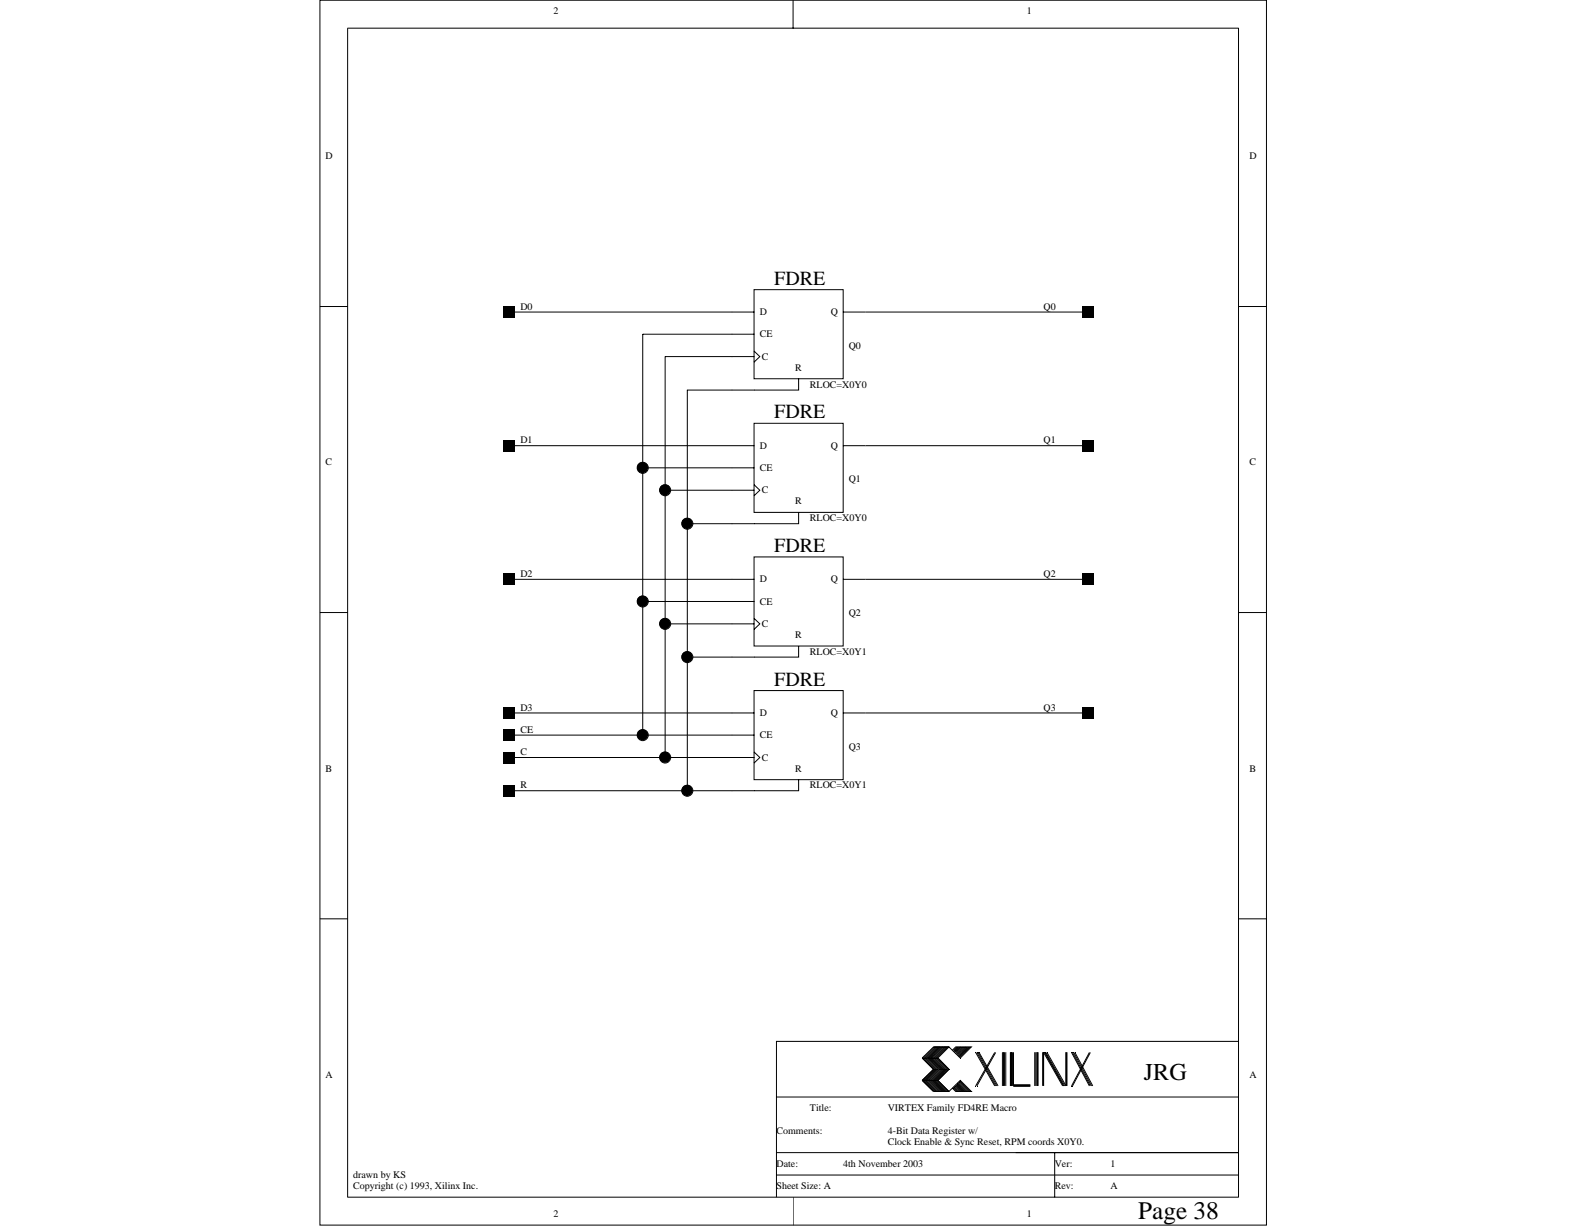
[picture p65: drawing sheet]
<svg xmlns="http://www.w3.org/2000/svg" width="279mm" height="216mm" viewBox="0 0 279 216" stroke-linecap="round" stroke-linejoin="round" font-family="sans-serif">
<defs><g id="words">
<text font-size="4.4" x="200" y="214.3">Page 38</text>
<text font-size="4.2" x="201" y="189.9">JRG</text>
<g font-size="3.5">
<text x="136.1" y="50.1">FDRE</text>
<text x="136.1" y="73.6">FDRE</text>
<text x="136.1" y="97.1">FDRE</text>
<text x="136.1" y="120.6">FDRE</text>
</g>
<g font-size="1.8">
<text x="97.3" y="2.5">2</text>
<text x="180.5" y="2.5">1</text>
<text x="57.2" y="28">D</text>
<text x="219.6" y="28">D</text>
<text x="91.4" y="54.4">D0</text>
<text x="133.5" y="59.3">CE</text>
<text x="133.5" y="55.4">D</text>
<text x="146" y="55.4">Q</text>
<text x="183.4" y="54.4">Q0</text>
<text x="133.9" y="63.2">C</text>
<text x="139.7" y="65.2">R</text>
<text x="149.1" y="61.3">Q0</text>
<text x="142.3" y="68.2">RLOC=X0Y0</text>
<text x="91.4" y="77.9">D1</text>
<text x="183.4" y="77.9">Q1</text>
<text x="57.2" y="81.8">C</text>
<text x="133.5" y="82.8">CE</text>
<text x="133.5" y="78.9">D</text>
<text x="146" y="78.9">Q</text>
<text x="219.6" y="81.8">C</text>
<text x="133.9" y="86.7">C</text>
<text x="139.7" y="88.7">R</text>
<text x="149.1" y="84.8">Q1</text>
<text x="142.3" y="91.7">RLOC=X0Y0</text>
<text x="91.4" y="101.4">D2</text>
<text x="183.4" y="101.4">Q2</text>
<text x="133.5" y="106.3">CE</text>
<text x="133.5" y="102.4">D</text>
<text x="146" y="102.4">Q</text>
<text x="133.9" y="110.2">C</text>
<text x="139.7" y="112.2">R</text>
<text x="149.1" y="108.3">Q2</text>
<text x="142.3" y="115.1">RLOC=X0Y1</text>
<text x="91.4" y="124.9">D3</text>
<text x="133.5" y="125.9">D</text>
<text x="146" y="125.9">Q</text>
<text x="183.4" y="124.9">Q3</text>
<text x="91.4" y="128.8">CE</text>
<text x="133.5" y="129.8">CE</text>
<text x="149.1" y="131.8">Q3</text>
<text x="57.2" y="135.7">B</text>
<text x="91.4" y="132.8">C</text>
<text x="133.9" y="133.7">C</text>
<text x="139.7" y="135.7">R</text>
<text x="219.6" y="135.7">B</text>
<text x="91.4" y="138.6">R</text>
<text x="142.3" y="138.6">RLOC=X0Y1</text>
<text x="57.2" y="189.5">A</text>
<text x="219.6" y="189.5">A</text>
<text x="142.3" y="195.4">Title:</text>
<text x="156" y="195.4">VIRTEX Family FD4RE Macro</text>
<text x="136.4" y="199.3">Comments:</text>
<text x="156" y="199.3">4-Bit Data Register w/</text>
<text x="156" y="201.3">Clock Enable &amp; Sync Reset, RPM coords X0Y0.</text>
<text x="62.1" y="207.1">drawn by KS</text>
<text x="62.1" y="209.1">Copyright (c) 1993, Xilinx Inc.</text>
<text x="136.4" y="209.1">Sheet Size: A</text>
<text x="136.4" y="205.2">Date:</text>
<text x="148.2" y="205.2">4th November 2003</text>
<text x="185.3" y="209.1">Rev:</text>
<text x="185.3" y="205.2">Ver:</text>
<text x="195.2" y="205.2">1</text>
<text x="195.2" y="209.1">A</text>
<text x="97.3" y="214">2</text>
<text x="180.5" y="214">1</text>
</g>
</g></defs>
<g fill="none" stroke="#000" stroke-width=".18">
<path d="M56.2 0h166.3v215.4h-166.3zM61 5h156.6M61.1 5v205.5M139.4 0v5M217.6 4.9v205.6M56.2 53.9h4.9M89.5 54.9h43M112.9 58.8h19.6M112.9 58.7v70.5M132.5 50.9h15.7v15.7h-15.7zM148.1 54.9h43.2M217.6 53.9h5"/>
<path d="M89.5 78.4h43M116.9 62.7h15.6M116.9 62.7v70.5M120.8 68.6h11.7M120.8 68.5v70.5M132.5 74.4h15.7v15.7h-15.7zM132.5 61.7l1 1-1 1M140.3 66.6v2h-7.8M148.1 78.4h43.2M112.9 82.3h19.6M116.9 86.2h15.6M120.8 92.1h11.7"/>
<path d="M132.5 97.9h15.7v15.7h-15.7zM132.5 85.2l1 1-1 1M140.3 90.1v2h-7.8M56.2 107.7h4.9M89.5 101.9h43M112.9 105.7h19.6M116.9 109.7h15.6M120.8 115.5h11.7M132.5 108.7l1 1-1 1M140.3 113.6v1.9h-7.8M148.1 101.9h43.2M217.6 107.7h5"/>
<path d="M89.5 129.2h43M89.5 133.2h43M89.5 139h43M89.5 125.3h43M132.5 121.4h15.7v15.7h-15.7zM132.5 132.2l1 1-1 1M140.3 137.1v1.9h-7.8M148.1 125.3h43.2M56.2 161.5h4.9M217.6 161.5h5M136.4 192.9h81.2M162.1 189.9l1.9 2h2.8"/>
<path d="M162.1 186l1.9 2-1.9 1.9M162.1 189.9h2.7M162.1 186h2.7M164.2 184.1l-1.9 1.9 1.9 2-1.9 1.9 1.9 2M164.4 184.1l-1.9 1.9 1.9 2-1.9 1.9 1.9 2M164.6 184.1l-2 1.9 2 2-2 1.9 2 2M164.8 184.1l-1.9 1.9 1.9 2-1.9 1.9 1.9 2M165 184.1l-1.9 1.9 1.9 2-1.9 1.9 1.9 2M165.2 184.1l-2 1.9 2 2-2 1.9 2 2M165.4 184.1l-2 1.9 2 2-2 1.9 2 2M165.6 184.1l-2 1.9 2 2-2 1.9 2 2M165.8 184.1l-2 1.9 2 2-2 1.9 2 2"/>
<path d="M166 184.1l-2 1.9 2 2-2 1.9 2 2M166.2 184.1l-2 1.9 2 2-2 1.9 2 2M166.4 184.1l-2 1.9 2 2-2 1.9 2 2M166.6 184.1l-2 1.9 2 2-2 1.9 2 2M166.8 184.1h-2.8l-1.9 1.9M167.3 184.7l.6-.6h2.8l-2 1.9-1.9-1.9-2 1.9 2 2-2 1.9 2 2 1.9-2 2 2h-2.8l-.6-.6M167.6 191.1l.7 .8M167.6 191.3l.5 .6M167.7 190.9l1 1M167.7 191.1l.8 .8M167.9 190.7l1.2 1.2M167.9 190.9l1 1"/>
<path d="M168.1 190.5l1.4 1.4M168.1 190.7l1.2 1.2M168.1 184.1l-.5 .6M168.3 190.3l1.6 1.6M168.3 190.5l1.4 1.4M168.3 184.1l-.7 .8M168.5 190.1l1.8 1.8M168.5 190.3l1.6 1.6M168.5 184.1l-.8 .8M168.7 190.1l1.8 1.8M168.7 184.1l-1 .9M168.9 184.1l-1 .9"/>
<path d="M169.1 184.1l-1.2 1.2M169.3 184.1l-1.2 1.2M169.5 184.1l-1.4 1.3M169.7 184.1l-1.4 1.3M169.9 184.1l-1.6 1.5M170.1 184.1l-1.6 1.5M170.3 184.1l-1.8 1.7M170.5 184.1l-1.8 1.7M171.4 185l3.4 5.9M171.7 185l3.3 5.9M171.9 185l3.3 5.9M172 185l3.4 5.9"/>
<path d="M174.8 185l-3.4 5.9M175 185l-3.3 5.9M176.1 185v5.9M176.4 185v5.9M176.5 185v5.9M176.7 185v5.9M177.5 185v5.9M177.7 185v5.9M177.9 185v5.9M178.1 190.9h3M178.1 190.7h3M178.1 185v5.9"/>
<path d="M181.8 185v5.9M182 185v5.9M182.2 185v5.9M182.4 185v5.9M183.2 185v5.9M183.4 185l3.3 5.9M183.4 185v5.9M183.6 185l3.3 5.9M183.8 185l3.3 5.9M187.3 185v5.9l-3.3-5.9M187.5 185v5.9M188.3 185l3.1 5.9"/>
<path d="M188.5 185l3.1 5.9M188.7 185l3.1 5.9M188.9 185l3.1 5.9M191.4 185l-3.1 5.9M191.6 185l-3.1 5.9M217.6 183.1h-81.2v27.4M61.1 210.5h156.6M136.4 206.6h81.2M136.4 202.6h81.2M139.4 210.5v4.9M185.3 202.6v7.9"/>
<circle cx="112.9" cy="82.2" r=".97"/>
<circle cx="116.9" cy="86.2" r=".97"/>
<circle cx="120.8" cy="92.1" r=".97"/>
<circle cx="112.9" cy="105.7" r=".97"/>
<circle cx="116.9" cy="109.7" r=".97"/>
<circle cx="120.8" cy="115.5" r=".97"/>
<circle cx="112.9" cy="129.2" r=".97"/>
<circle cx="116.9" cy="133.2" r=".97"/>
<circle cx="120.8" cy="139" r=".97"/>
</g>
<g fill="#000">
<circle cx="112.9" cy="82.2" r=".98"/>
<circle cx="116.8" cy="86.1" r=".98"/>
<circle cx="120.7" cy="92" r=".98"/>
<circle cx="112.9" cy="105.7" r=".98"/>
<circle cx="116.8" cy="109.6" r=".98"/>
<circle cx="120.7" cy="115.5" r=".98"/>
<circle cx="112.9" cy="129.2" r=".98"/>
<circle cx="116.8" cy="133.1" r=".98"/>
<circle cx="120.7" cy="139" r=".98"/>
</g>
<path d="M88.5 53.9h2v1.9h-2zM190.2 53.9h2v1.9h-2zM88.5 77.4h2v1.9h-2zM190.2 77.4h2v1.9h-2zM88.5 100.9h2v1.9h-2zM190.2 100.9h2v1.9h-2zM88.5 128.3h2v1.9h-2zM88.5 132.2h2v2h-2zM88.5 124.4h2v1.9h-2zM190.2 124.4h2v1.9h-2zM88.5 138h2v2h-2z" fill="#000"/>
<use href="#words"/>
</svg>
